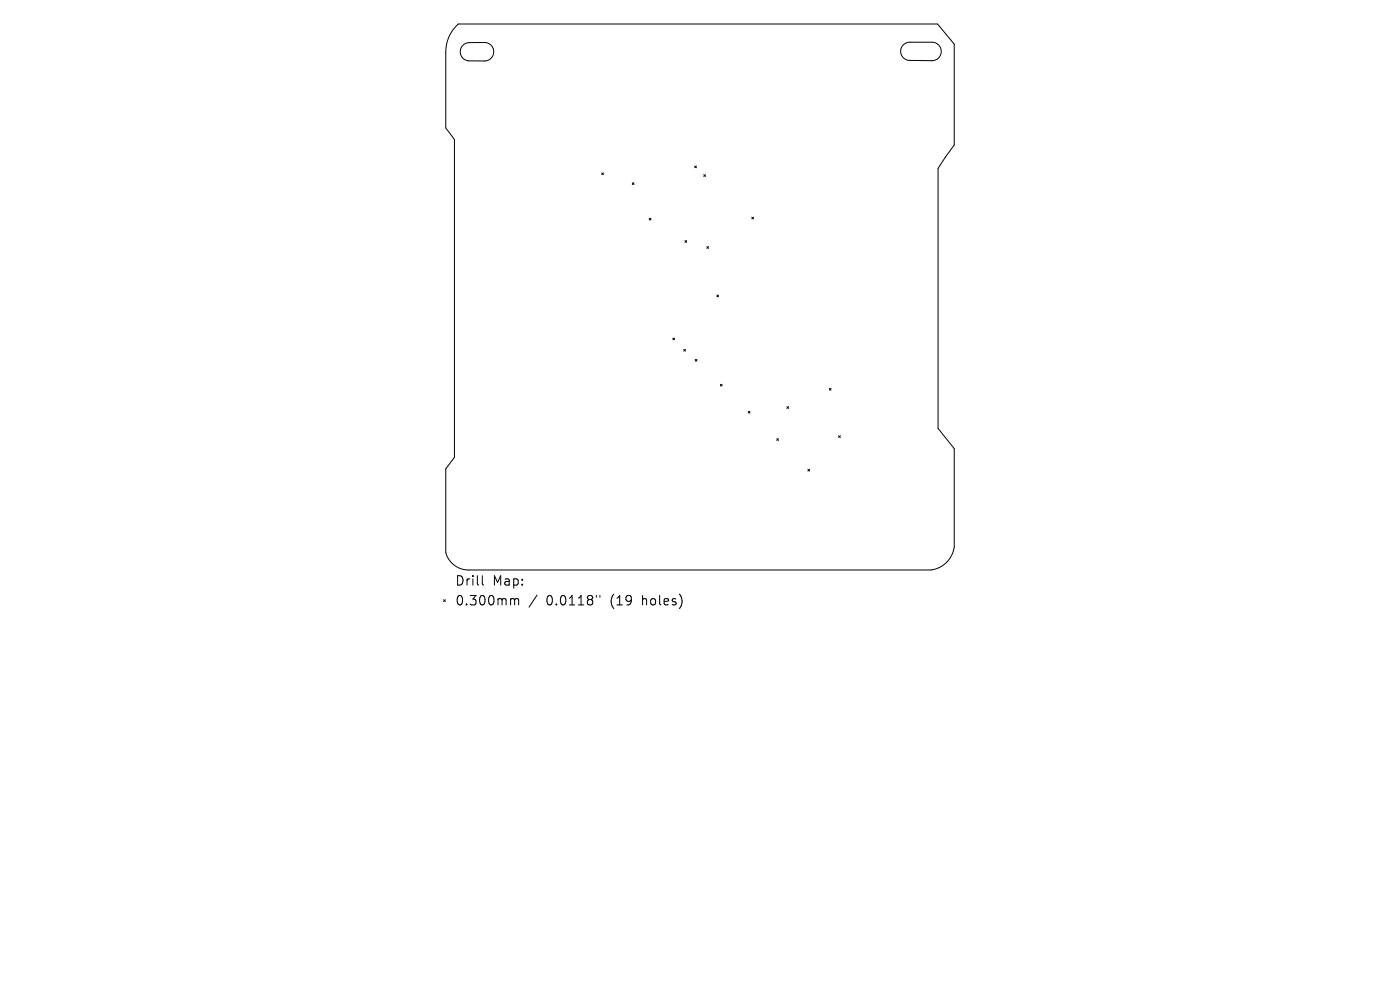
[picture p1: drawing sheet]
<svg xmlns="http://www.w3.org/2000/svg" width="297mm" height="210mm" viewBox="0 0 297 210" stroke-linecap="round" stroke-linejoin="round" font-family="sans-serif">
<defs><g id="words">
<g font-size="2.8">
<text x="96.5" y="124.5">Drill</text>
<text x="104.5" y="124.5">Map:</text>
<text x="96.5" y="128.7">0.300mm</text>
<text x="115.9" y="128.7">0.0118&quot;</text>
<text x="129.6" y="128.7">(19</text>
<text x="136.5" y="128.7">holes)</text>
</g>
</g></defs>
<g fill="none" stroke="#000" stroke-width=".21">
<path d="M96.7 5.6l.5-.5h101.7l3.5 4.3v21.3l-3.4 5v55.2l3.4 4.3v20.8a5.7 5.7 0 0 1-4.9 4.9h-98a5 5 0 0 1-4.9-3.7v-17.7l1.8-2.5v-67.4l-1.8-2.5v-15.9a8 8 0 0 1 2.1-5.6zM98.3 9.6l1-.5 3.5-.1a1.96 1.96 0 0 1 1.9 2 1.96 1.96 0 0 1-1.9 1.9h-3.4a1.94 1.94 0 0 1-1.7-1.3 1.94 1.94 0 0 1 .6-2zM191.7 9.5l.5-.4 .7-.1h4.8a1.96 1.96 0 0 1 2 1.9 1.96 1.96 0 0 1-2 2l-4.7-.1a1.93 1.93 0 0 1-1.8-1.2 1.93 1.93 0 0 1 .5-2.1zM127.7 36.7l.3 .3M128 36.7l-.3 .3M134.1 38.8l.4 .3M134.5 38.8l-.4 .3M147.4 35.2l.3 .4M147.7 35.2l-.3 .4M149.3 37.1l.4 .3M149.7 37.1l-.4 .3M137.7 46.3l.4 .4"/>
<path d="M138.1 46.3l-.4 .4M145.3 51l.4 .4M145.7 51l-.4 .4M149.9 52.3l.4 .4M150.3 52.3l-.4 .4M159.5 46.1l.4 .3M159.9 46.1l-.4 .3M142.7 71.7l.4 .4M143.1 71.7l-.4 .4M145.1 74.1l.3 .4M145.4 74.1l-.3 .4M147.5 76.2l.4 .4"/>
<path d="M147.9 76.2l-.4 .4M152.1 62.6l.3 .4M152.4 62.6l-.3 .4M152.8 81.5l.4 .4M153.2 81.5l-.4 .4M158.7 87.3l.4 .3M159.1 87.3l-.4 .3M164.8 93.1l.3 .3M165.1 93.1l-.3 .3M166.9 86.3l.4 .3M167.3 86.3l-.4 .3M171.4 99.6l.4 .3"/>
<path d="M171.8 99.6l-.4 .3M175.9 82.4l.4 .4M176.3 82.4l-.4 .4M177.9 92.4l.4 .4M178.3 92.4l-.4 .4M94.1 127.2l.4 .4M94.5 127.2l-.4 .4M102.3 122.1v1.7l.3 .3M108.6 127l.5 .1 .1 .2M109.2 127.3l.3-.3 .4 .1 .1 1.2M109.2 127.3v1M113.9 126.2l-1.7 2.6"/>
<path d="M126.5 126.3v.4M127.3 126.3v.4"/>
</g>
<use href="#words"/>
</svg>
